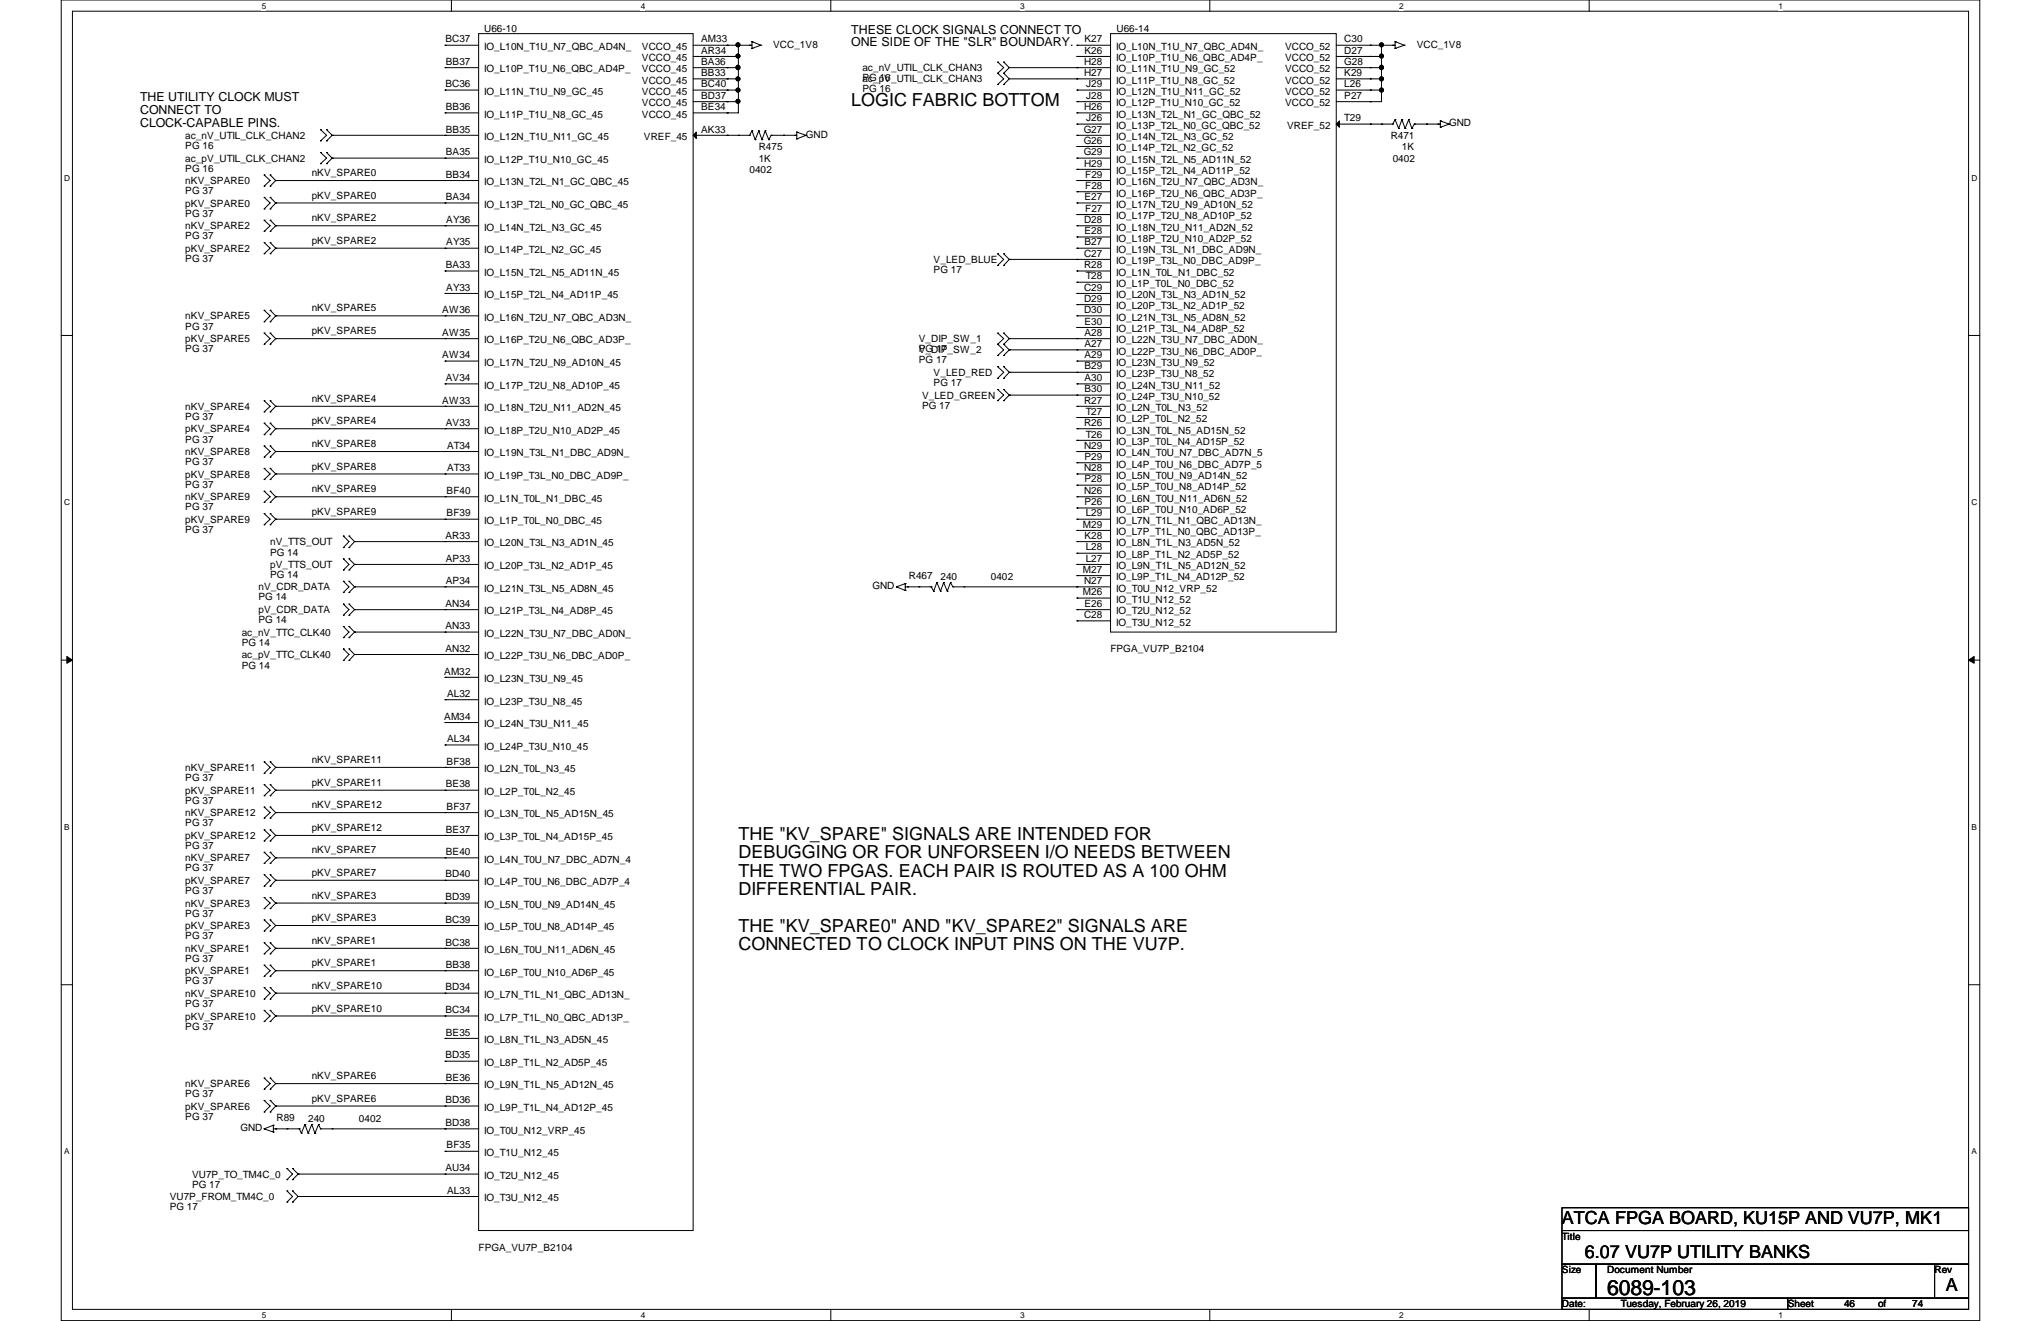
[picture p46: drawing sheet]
<svg xmlns="http://www.w3.org/2000/svg" width="432mm" height="279mm" viewBox="0 0 432 279" stroke-linecap="round" stroke-linejoin="round" font-family="sans-serif">
<defs><g id="words">
<text font-size="4.5" x="340" y="273.8">6089-103</text>
<g font-size="3.8">
<text x="180.1" y="22.4">LOGIC FABRIC BOTTOM</text>
<text x="156.2" y="177.6">THE &quot;KV_SPARE&quot; SIGNALS ARE INTENDED FOR</text>
<text x="156.2" y="181.5">DEBUGGING OR FOR UNFORSEEN I/O NEEDS BETWEEN</text>
<text x="156.2" y="185.4">THE TWO FPGAS. EACH PAIR IS ROUTED AS A 100 OHM</text>
<text x="156.2" y="189.3">DIFFERENTIAL PAIR.</text>
<text x="156.2" y="197.1">THE &quot;KV_SPARE0&quot; AND &quot;KV_SPARE2&quot; SIGNALS ARE</text>
<text x="156.2" y="201">CONNECTED TO CLOCK INPUT PINS ON THE VU7P.</text>
<text x="330.5" y="258.8">ATCA FPGA BOARD, KU15P AND VU7P, MK1</text>
<text x="335.3" y="266">6.07 VU7P UTILITY BANKS</text>
<text x="411.6" y="273.1">A</text>
</g>
<g font-size="2.6">
<text x="180.1" y="7.1">THESE CLOCK SIGNALS CONNECT TO</text>
<text x="180.1" y="9.8">ONE SIDE OF THE &quot;SLR&quot; BOUNDARY.</text>
<text x="29.6" y="21.4">THE UTILITY CLOCK MUST</text>
<text x="29.6" y="24.1">CONNECT TO</text>
<text x="29.6" y="26.8">CLOCK-CAPABLE PINS.</text>
</g>
<g font-size="2.1">
<text x="94.2" y="9">BC37</text>
<text x="102.4" y="6.7">U66-10</text>
<text x="102.4" y="10.6">IO_L10N_T1U_N7_QBC_AD4N_</text>
<text x="135.8" y="10.6">VCCO_45</text>
<text x="148.3" y="9">AM33</text>
<text x="148.3" y="11.3">AR34</text>
<text x="163.6" y="10.1">VCC_1V8</text>
<text x="229.4" y="9">K27</text>
<text x="229.4" y="11.3">K26</text>
<text x="236.1" y="10.6">IO_L10N_T1U_N7_QBC_AD4N_</text>
<text x="236.2" y="6.7">U66-14</text>
<text x="271.9" y="10.6">VCCO_52</text>
<text x="284.4" y="9">C30</text>
<text x="284.4" y="11.3">D27</text>
<text x="299.7" y="10.1">VCC_1V8</text>
<text x="94.3" y="13.7">BB37</text>
<text x="102.4" y="15.3">IO_L10P_T1U_N6_QBC_AD4P_</text>
<text x="135.8" y="13">VCCO_45</text>
<text x="135.8" y="15.3">VCCO_45</text>
<text x="135.8" y="17.7">VCCO_45</text>
<text x="148.3" y="13.7">BA36</text>
<text x="148.3" y="16.1">BB33</text>
<text x="182.5" y="15.1">ac_nV_UTIL_CLK_CHAN3</text>
<text x="182.5" y="17.2">PG 16</text>
<text x="182.5" y="17.4">ac_pV_UTIL_CLK_CHAN3</text>
<text x="229.4" y="13.7">H28</text>
<text x="229.4" y="16.1">H27</text>
<text x="236.1" y="13">IO_L10P_T1U_N6_QBC_AD4P_</text>
<text x="236.1" y="15.3">IO_L11N_T1U_N9_GC_52</text>
<text x="236.1" y="17.7">IO_L11P_T1U_N8_GC_52</text>
<text x="271.9" y="13">VCCO_52</text>
<text x="271.9" y="15.3">VCCO_52</text>
<text x="271.9" y="17.7">VCCO_52</text>
<text x="284.4" y="13.7">G28</text>
<text x="284.4" y="16.1">K29</text>
<text x="94.2" y="18.5">BC36</text>
<text x="94.3" y="23.3">BB36</text>
<text x="102.4" y="20.1">IO_L11N_T1U_N9_GC_45</text>
<text x="135.8" y="20.1">VCCO_45</text>
<text x="135.8" y="22.5">VCCO_45</text>
<text x="148.3" y="18.5">BC40</text>
<text x="148.3" y="20.9">BD37</text>
<text x="148.3" y="23.3">BE34</text>
<text x="182.5" y="19.6">PG 16</text>
<text x="229.4" y="23.3">H26</text>
<text x="229.8" y="18.5">J29</text>
<text x="229.8" y="20.9">J28</text>
<text x="236.1" y="20.1">IO_L12N_T1U_N11_GC_52</text>
<text x="236.1" y="22.5">IO_L12P_T1U_N10_GC_52</text>
<text x="271.9" y="20.1">VCCO_52</text>
<text x="271.9" y="22.5">VCCO_52</text>
<text x="284.4" y="18.5">L26</text>
<text x="284.4" y="20.9">P27</text>
<text x="39.2" y="29.4">ac_nV_UTIL_CLK_CHAN2</text>
<text x="94.3" y="28">BB35</text>
<text x="102.4" y="24.9">IO_L11P_T1U_N8_GC_45</text>
<text x="102.4" y="29.6">IO_L12N_T1U_N11_GC_45</text>
<text x="135.8" y="24.9">VCCO_45</text>
<text x="136.2" y="29.6">VREF_45</text>
<text x="148.3" y="28">AK33</text>
<text x="170.5" y="29.1">GND</text>
<text x="229.3" y="28">G27</text>
<text x="229.8" y="25.7">J26</text>
<text x="236.1" y="24.9">IO_L13N_T2L_N1_GC_QBC_52</text>
<text x="236.1" y="27.3">IO_L13P_T2L_N0_GC_QBC_52</text>
<text x="236.1" y="29.6">IO_L14N_T2L_N3_GC_52</text>
<text x="272.3" y="27.3">VREF_52</text>
<text x="284.4" y="25.7">T29</text>
<text x="294.2" y="29.4">R471</text>
<text x="306.6" y="26.8">GND</text>
<text x="39.2" y="31.5">PG 16</text>
<text x="39.2" y="34.2">ac_pV_UTIL_CLK_CHAN2</text>
<text x="94.3" y="32.9">BA35</text>
<text x="102.4" y="34.5">IO_L12P_T1U_N10_GC_45</text>
<text x="160.5" y="31.8">R475</text>
<text x="160.5" y="34.2">1K</text>
<text x="229.3" y="30.4">G26</text>
<text x="229.3" y="32.9">G29</text>
<text x="229.4" y="35.2">H29</text>
<text x="236.1" y="32">IO_L14P_T2L_N2_GC_52</text>
<text x="236.1" y="34.5">IO_L15N_T2L_N5_AD11N_52</text>
<text x="294.6" y="34.2">0402</text>
<text x="296.6" y="31.8">1K</text>
<text x="39.2" y="36.3">PG 16</text>
<text x="39.2" y="38.9">nKV_SPARE0</text>
<text x="39.2" y="41.1">PG 37</text>
<text x="66" y="37.3">nKV_SPARE0</text>
<text x="66" y="42">pKV_SPARE0</text>
<text x="94.3" y="37.6">BB34</text>
<text x="102.4" y="39.2">IO_L13N_T2L_N1_GC_QBC_45</text>
<text x="158.6" y="36.6">0402</text>
<text x="229.6" y="37.6">F29</text>
<text x="229.6" y="40">F28</text>
<text x="236.1" y="36.8">IO_L15P_T2L_N4_AD11P_52</text>
<text x="236.1" y="39.2">IO_L16N_T2U_N7_QBC_AD3N_</text>
<text x="236.1" y="41.6">IO_L16P_T2U_N6_QBC_AD3P_</text>
<text x="39.2" y="43.7">pKV_SPARE0</text>
<text x="39.2" y="45.9">PG 37</text>
<text x="66" y="46.8">nKV_SPARE2</text>
<text x="94.3" y="42.3">BA34</text>
<text x="94.4" y="47.2">AY36</text>
<text x="102.4" y="43.9">IO_L13P_T2L_N0_GC_QBC_45</text>
<text x="229.4" y="47.2">D28</text>
<text x="229.4" y="42.3">E27</text>
<text x="229.6" y="44.8">F27</text>
<text x="236.1" y="43.9">IO_L17N_T2U_N9_AD10N_52</text>
<text x="236.1" y="46.4">IO_L17P_T2U_N8_AD10P_52</text>
<text x="39.2" y="48.5">nKV_SPARE2</text>
<text x="39.2" y="50.6">PG 37</text>
<text x="39.2" y="53.3">pKV_SPARE2</text>
<text x="66" y="51.6">pKV_SPARE2</text>
<text x="94.4" y="51.9">AY35</text>
<text x="102.4" y="48.8">IO_L14N_T2L_N3_GC_45</text>
<text x="102.4" y="53.5">IO_L14P_T2L_N2_GC_45</text>
<text x="229.4" y="49.5">E28</text>
<text x="229.4" y="51.9">B27</text>
<text x="236.1" y="48.8">IO_L18N_T2U_N11_AD2N_52</text>
<text x="236.1" y="51.1">IO_L18P_T2U_N10_AD2P_52</text>
<text x="236.1" y="53.5">IO_L19N_T3L_N1_DBC_AD9N_</text>
<text x="39.2" y="55.4">PG 37</text>
<text x="94.3" y="56.7">BA33</text>
<text x="102.4" y="58.3">IO_L15N_T2L_N5_AD11N_45</text>
<text x="197.5" y="55.6">V_LED_BLUE</text>
<text x="197.5" y="57.8">PG 17</text>
<text x="229.4" y="54.3">C27</text>
<text x="229.4" y="56.7">R28</text>
<text x="229.7" y="59.1">T28</text>
<text x="236.1" y="55.9">IO_L19P_T3L_N0_DBC_AD9P_</text>
<text x="236.1" y="58.3">IO_L1N_T0L_N1_DBC_52</text>
<text x="66" y="65.9">nKV_SPARE5</text>
<text x="94.4" y="61.5">AY33</text>
<text x="102.4" y="63.1">IO_L15P_T2L_N4_AD11P_45</text>
<text x="229.4" y="61.5">C29</text>
<text x="229.4" y="63.8">D29</text>
<text x="236.1" y="60.7">IO_L1P_T0L_N0_DBC_52</text>
<text x="236.1" y="63.1">IO_L20N_T3L_N3_AD1N_52</text>
<text x="236.1" y="65.4">IO_L20P_T3L_N2_AD1P_52</text>
<text x="39.2" y="67.6">nKV_SPARE5</text>
<text x="39.2" y="69.8">PG 37</text>
<text x="66" y="70.7">pKV_SPARE5</text>
<text x="93.6" y="66.2">AW36</text>
<text x="93.6" y="71">AW35</text>
<text x="102.4" y="67.8">IO_L16N_T2U_N7_QBC_AD3N_</text>
<text x="229.4" y="66.2">D30</text>
<text x="229.4" y="68.7">E30</text>
<text x="229.4" y="71">A28</text>
<text x="236.1" y="67.8">IO_L21N_T3L_N5_AD8N_52</text>
<text x="236.1" y="70.3">IO_L21P_T3L_N4_AD8P_52</text>
<text x="39.2" y="72.4">pKV_SPARE5</text>
<text x="39.2" y="74.5">PG 37</text>
<text x="93.6" y="75.8">AW34</text>
<text x="102.4" y="72.6">IO_L16P_T2U_N6_QBC_AD3P_</text>
<text x="102.4" y="77.4">IO_L17N_T2U_N9_AD10N_45</text>
<text x="194.4" y="74.8">V_DIP_SW_2</text>
<text x="194.4" y="76.9">PG 17</text>
<text x="194.4" y="72.4">V_DIP_SW_1</text>
<text x="194.4" y="74.5">PG 17</text>
<text x="229.4" y="73.4">A27</text>
<text x="229.4" y="75.8">A29</text>
<text x="236.1" y="72.6">IO_L22N_T3U_N7_DBC_AD0N_</text>
<text x="236.1" y="75">IO_L22P_T3U_N6_DBC_AD0P_</text>
<text x="236.1" y="77.4">IO_L23N_T3U_N9_52</text>
<text x="94.3" y="80.6">AV34</text>
<text x="102.4" y="82.2">IO_L17P_T2U_N8_AD10P_45</text>
<text x="197.5" y="79.5">V_LED_RED</text>
<text x="197.5" y="81.7">PG 17</text>
<text x="229.4" y="78.1">B29</text>
<text x="229.4" y="80.6">A30</text>
<text x="229.4" y="83">B30</text>
<text x="236.1" y="79.8">IO_L23P_T3U_N8_52</text>
<text x="236.1" y="82.2">IO_L24N_T3U_N11_52</text>
<text x="39.2" y="86.7">nKV_SPARE4</text>
<text x="39.2" y="88.8">PG 37</text>
<text x="66" y="85">nKV_SPARE4</text>
<text x="66" y="89.7">pKV_SPARE4</text>
<text x="93.6" y="85.3">AW33</text>
<text x="102.4" y="87">IO_L18N_T2U_N11_AD2N_45</text>
<text x="195.1" y="84.3">V_LED_GREEN</text>
<text x="195.1" y="86.4">PG 17</text>
<text x="229.4" y="85.3">R27</text>
<text x="229.7" y="87.7">T27</text>
<text x="236.1" y="84.6">IO_L24P_T3U_N10_52</text>
<text x="236.1" y="87">IO_L2N_T0L_N3_52</text>
<text x="236.1" y="89.3">IO_L2P_T0L_N2_52</text>
<text x="39.2" y="91.4">pKV_SPARE4</text>
<text x="39.2" y="93.6">PG 37</text>
<text x="66" y="94.6">nKV_SPARE8</text>
<text x="94.3" y="90.1">AV33</text>
<text x="94.6" y="94.9">AT34</text>
<text x="102.4" y="91.7">IO_L18P_T2U_N10_AD2P_45</text>
<text x="229.4" y="90.1">R26</text>
<text x="229.4" y="94.9">N29</text>
<text x="229.7" y="92.5">T26</text>
<text x="236.1" y="91.7">IO_L3N_T0L_N5_AD15N_52</text>
<text x="236.1" y="94.1">IO_L3P_T0L_N4_AD15P_52</text>
<text x="39.2" y="96.3">nKV_SPARE8</text>
<text x="39.2" y="98.4">PG 37</text>
<text x="39.2" y="101">pKV_SPARE8</text>
<text x="66" y="99.3">pKV_SPARE8</text>
<text x="94.6" y="99.7">AT33</text>
<text x="102.4" y="96.5">IO_L19N_T3L_N1_DBC_AD9N_</text>
<text x="102.4" y="101.3">IO_L19P_T3L_N0_DBC_AD9P_</text>
<text x="229.4" y="99.7">N28</text>
<text x="229.4" y="97.3">P29</text>
<text x="236.1" y="96.5">IO_L4N_T0U_N7_DBC_AD7N_5</text>
<text x="236.1" y="98.9">IO_L4P_T0U_N6_DBC_AD7P_5</text>
<text x="236.1" y="101.3">IO_L5N_T0U_N9_AD14N_52</text>
<text x="39.2" y="103.1">PG 37</text>
<text x="39.2" y="105.8">nKV_SPARE9</text>
<text x="39.2" y="107.9">PG 37</text>
<text x="66" y="104.1">nKV_SPARE9</text>
<text x="94.5" y="104.5">BF40</text>
<text x="102.4" y="106.1">IO_L1N_T0L_N1_DBC_45</text>
<text x="229.4" y="104.5">N26</text>
<text x="229.4" y="102">P28</text>
<text x="229.4" y="106.8">P26</text>
<text x="236.1" y="103.6">IO_L5P_T0U_N8_AD14P_52</text>
<text x="236.1" y="106.1">IO_L6N_T0U_N11_AD6N_52</text>
<text x="39.2" y="110.6">pKV_SPARE9</text>
<text x="39.2" y="112.7">PG 37</text>
<text x="66" y="108.9">pKV_SPARE9</text>
<text x="94.2" y="114">AR33</text>
<text x="94.5" y="109.2">BF39</text>
<text x="102.4" y="110.8">IO_L1P_T0L_N0_DBC_45</text>
<text x="229.1" y="111.6">M29</text>
<text x="229.4" y="114">K28</text>
<text x="229.7" y="109.2">L29</text>
<text x="236.1" y="108.5">IO_L6P_T0U_N10_AD6P_52</text>
<text x="236.1" y="110.8">IO_L7N_T1L_N1_QBC_AD13N_</text>
<text x="236.1" y="113.2">IO_L7P_T1L_N0_QBC_AD13P_</text>
<text x="57.1" y="115.3">nV_TTS_OUT</text>
<text x="57.1" y="117.5">PG 14</text>
<text x="94.3" y="118.8">AP33</text>
<text x="102.4" y="115.6">IO_L20N_T3L_N3_AD1N_45</text>
<text x="229.7" y="116.4">L28</text>
<text x="229.7" y="118.8">L27</text>
<text x="236.1" y="115.6">IO_L8N_T1L_N3_AD5N_52</text>
<text x="236.1" y="118">IO_L8P_T1L_N2_AD5P_52</text>
<text x="54.7" y="124.9">nV_CDR_DATA</text>
<text x="57.1" y="120.1">pV_TTS_OUT</text>
<text x="57.1" y="122.3">PG 14</text>
<text x="94.3" y="123.5">AP34</text>
<text x="102.4" y="120.4">IO_L20P_T3L_N2_AD1P_45</text>
<text x="102.4" y="125.1">IO_L21N_T3L_N5_AD8N_45</text>
<text x="184.6" y="124.6">GND</text>
<text x="192.3" y="122.5">R467</text>
<text x="199" y="122.8">240</text>
<text x="209.6" y="122.8">0402</text>
<text x="229.1" y="121.2">M27</text>
<text x="229.1" y="125.9">M26</text>
<text x="229.4" y="123.5">N27</text>
<text x="236.1" y="120.4">IO_L9N_T1L_N5_AD12N_52</text>
<text x="236.1" y="122.8">IO_L9P_T1L_N4_AD12P_52</text>
<text x="236.1" y="125.1">IO_T0U_N12_VRP_52</text>
<text x="54.7" y="127">PG 14</text>
<text x="54.7" y="129.7">pV_CDR_DATA</text>
<text x="54.7" y="131.8">PG 14</text>
<text x="94.2" y="128.4">AN34</text>
<text x="102.4" y="130">IO_L21P_T3L_N4_AD8P_45</text>
<text x="229.4" y="130.7">C28</text>
<text x="229.4" y="128.4">E26</text>
<text x="236.1" y="127.5">IO_T1U_N12_52</text>
<text x="236.1" y="130">IO_T2U_N12_52</text>
<text x="51.1" y="134.5">ac_nV_TTC_CLK40</text>
<text x="51.1" y="136.6">PG 14</text>
<text x="94.2" y="133.1">AN33</text>
<text x="94.2" y="137.8">AN32</text>
<text x="102.4" y="134.7">IO_L22N_T3U_N7_DBC_AD0N_</text>
<text x="236.1" y="132.3">IO_T3U_N12_52</text>
<text x="51.1" y="139.2">ac_pV_TTC_CLK40</text>
<text x="51.1" y="141.4">PG 14</text>
<text x="94" y="142.7">AM32</text>
<text x="102.4" y="139.4">IO_L22P_T3U_N6_DBC_AD0P_</text>
<text x="234.9" y="138">FPGA_VU7P_B2104</text>
<text x="94.6" y="147.4">AL32</text>
<text x="102.4" y="144.3">IO_L23N_T3U_N9_45</text>
<text x="102.4" y="149">IO_L23P_T3U_N8_45</text>
<text x="94" y="152.2">AM34</text>
<text x="102.4" y="153.8">IO_L24N_T3U_N11_45</text>
<text x="66" y="161.4">nKV_SPARE11</text>
<text x="94.5" y="161.7">BF38</text>
<text x="94.6" y="157">AL34</text>
<text x="102.4" y="158.6">IO_L24P_T3U_N10_45</text>
<text x="39.2" y="163.1">nKV_SPARE11</text>
<text x="39.2" y="165.3">PG 37</text>
<text x="39.2" y="167.9">pKV_SPARE11</text>
<text x="66" y="166.2">pKV_SPARE11</text>
<text x="94.3" y="166.5">BE38</text>
<text x="102.4" y="163.3">IO_L2N_T0L_N3_45</text>
<text x="39.2" y="170">PG 37</text>
<text x="39.2" y="172.6">nKV_SPARE12</text>
<text x="66" y="170.9">nKV_SPARE12</text>
<text x="94.5" y="171.3">BF37</text>
<text x="102.4" y="168.1">IO_L2P_T0L_N2_45</text>
<text x="102.4" y="172.9">IO_L3N_T0L_N5_AD15N_45</text>
<text x="39.2" y="174.8">PG 37</text>
<text x="39.2" y="177.5">pKV_SPARE12</text>
<text x="39.2" y="179.6">PG 37</text>
<text x="66" y="175.8">pKV_SPARE12</text>
<text x="94.3" y="176.1">BE37</text>
<text x="102.4" y="177.7">IO_L3P_T0L_N4_AD15P_45</text>
<text x="39.2" y="182.2">nKV_SPARE7</text>
<text x="39.2" y="184.3">PG 37</text>
<text x="66" y="180.5">nKV_SPARE7</text>
<text x="66" y="185.3">pKV_SPARE7</text>
<text x="94.2" y="185.6">BD40</text>
<text x="94.3" y="180.8">BE40</text>
<text x="102.4" y="182.5">IO_L4N_T0U_N7_DBC_AD7N_4</text>
<text x="39.2" y="186.9">pKV_SPARE7</text>
<text x="39.2" y="189.1">PG 37</text>
<text x="39.2" y="191.8">nKV_SPARE3</text>
<text x="66" y="190.1">nKV_SPARE3</text>
<text x="94.2" y="190.4">BD39</text>
<text x="102.4" y="187.2">IO_L4P_T0U_N6_DBC_AD7P_4</text>
<text x="39.2" y="193.9">PG 37</text>
<text x="39.2" y="196.5">pKV_SPARE3</text>
<text x="66" y="194.8">pKV_SPARE3</text>
<text x="94.2" y="195.2">BC39</text>
<text x="102.4" y="192">IO_L5N_T0U_N9_AD14N_45</text>
<text x="102.4" y="196.8">IO_L5P_T0U_N8_AD14P_45</text>
<text x="39.2" y="198.6">PG 37</text>
<text x="39.2" y="201.3">nKV_SPARE1</text>
<text x="39.2" y="203.5">PG 37</text>
<text x="66" y="199.6">nKV_SPARE1</text>
<text x="94.2" y="200">BC38</text>
<text x="102.4" y="201.6">IO_L6N_T0U_N11_AD6N_45</text>
<text x="39.2" y="206.1">pKV_SPARE1</text>
<text x="39.2" y="208.2">PG 37</text>
<text x="66" y="204.4">pKV_SPARE1</text>
<text x="66" y="209.1">nKV_SPARE10</text>
<text x="94.2" y="209.5">BD34</text>
<text x="94.3" y="204.7">BB38</text>
<text x="102.4" y="206.3">IO_L6P_T0U_N10_AD6P_45</text>
<text x="39.2" y="210.8">nKV_SPARE10</text>
<text x="39.2" y="213">PG 37</text>
<text x="39.2" y="215.6">pKV_SPARE10</text>
<text x="66" y="214">pKV_SPARE10</text>
<text x="94.2" y="214.3">BC34</text>
<text x="102.4" y="211.1">IO_L7N_T1L_N1_QBC_AD13N_</text>
<text x="102.4" y="215.9">IO_L7P_T1L_N0_QBC_AD13P_</text>
<text x="39.2" y="217.8">PG 37</text>
<text x="94.3" y="219">BE35</text>
<text x="102.4" y="220.6">IO_L8N_T1L_N3_AD5N_45</text>
<text x="94.2" y="223.9">BD35</text>
<text x="102.4" y="225.5">IO_L8P_T1L_N2_AD5P_45</text>
<text x="39.2" y="230">nKV_SPARE6</text>
<text x="39.2" y="232.1">PG 37</text>
<text x="66" y="228.3">nKV_SPARE6</text>
<text x="66" y="233">pKV_SPARE6</text>
<text x="94.2" y="233.3">BD36</text>
<text x="94.3" y="228.6">BE36</text>
<text x="102.4" y="230.2">IO_L9N_T1L_N5_AD12N_45</text>
<text x="39.2" y="234.7">pKV_SPARE6</text>
<text x="39.2" y="236.9">PG 37</text>
<text x="50.9" y="239.3">GND</text>
<text x="58.5" y="237.2">R89</text>
<text x="65.2" y="237.3">240</text>
<text x="75.9" y="237.3">0402</text>
<text x="94.2" y="238.2">BD38</text>
<text x="102.4" y="234.9">IO_L9P_T1L_N4_AD12P_45</text>
<text x="102.4" y="239.8">IO_T0U_N12_VRP_45</text>
<text x="94.5" y="242.9">BF35</text>
<text x="102.4" y="244.5">IO_T1U_N12_45</text>
<text x="40.6" y="249.1">VU7P_TO_TM4C_0</text>
<text x="40.6" y="251.2">PG 17</text>
<text x="94.2" y="247.7">AU34</text>
<text x="102.4" y="249.3">IO_T2U_N12_45</text>
<text x="35.9" y="253.8">VU7P_FROM_TM4C_0</text>
<text x="35.9" y="255.9">PG 17</text>
<text x="94.6" y="252.5">AL33</text>
<text x="102.4" y="254.1">IO_T3U_N12_45</text>
<text x="330.5" y="262.2">Title</text>
<text x="101.3" y="264.6">FPGA_VU7P_B2104</text>
<text x="330.5" y="269.3">Size</text>
<text x="340" y="269.3">Document Number</text>
<text x="409.3" y="269.3">Rev</text>
<text x="330.5" y="276.5">Date:</text>
<text x="342.9" y="276.5">Tuesday, February 26, 2019</text>
<text x="378.2" y="276.5">Sheet</text>
<text x="390.1" y="276.5">46</text>
<text x="397.3" y="276.5">of</text>
<text x="404.5" y="276.5">74</text>
</g>
<g font-size="1.7">
<text x="55.4" y="1.9">5</text>
<text x="135.6" y="1.9">4</text>
<text x="215.8" y="1.9">3</text>
<text x="296" y="1.9">2</text>
<text x="376.3" y="1.9">1</text>
<text x="13.5" y="38.3">D</text>
<text x="417.1" y="38.3">D</text>
<text x="13.5" y="106.8">C</text>
<text x="417.1" y="106.8">C</text>
<text x="13.5" y="175.5">B</text>
<text x="417.1" y="175.5">B</text>
<text x="13.5" y="244.2">A</text>
<text x="417.1" y="244.2">A</text>
<text x="55.4" y="278.8">5</text>
<text x="135.6" y="278.8">4</text>
<text x="215.8" y="278.8">3</text>
<text x="296" y="278.8">2</text>
<text x="376.3" y="278.8">1</text>
</g>
</g></defs>
<path d="M13 0h405.8v279.3h-405.8zM15.3 2.4h401.2v274.5h-401.2z" fill="none" stroke="#000" stroke-width=".21"/>
<g fill="#fff">
<path d="M55.4 .3h.9v1.9h-.9z"/>
<path d="M55.4 277.2h.9v1.9h-.9z"/>
</g>
<path d="M95.5 0v2.4M95.5 276.9v2.4" fill="none" stroke="#000" stroke-width=".21"/>
<g fill="#fff">
<path d="M135.6 .3h.9v1.9h-.9z"/>
<path d="M135.6 277.2h.9v1.9h-.9z"/>
</g>
<path d="M175.8 0v2.4M175.8 276.9v2.4" fill="none" stroke="#000" stroke-width=".21"/>
<g fill="#fff">
<path d="M215.8 .3h.9v1.9h-.9z"/>
<path d="M215.8 277.2h.9v1.9h-.9z"/>
</g>
<path d="M255.9 0v2.4M255.9 276.9v2.4" fill="none" stroke="#000" stroke-width=".21"/>
<g fill="#fff">
<path d="M296 .3h.9v1.9h-.9z"/>
<path d="M296 277.2h.9v1.9h-.9z"/>
</g>
<path d="M336.2 0v2.4M336.2 276.9v2.4" fill="none" stroke="#000" stroke-width=".21"/>
<g fill="#fff">
<path d="M376.3 .3h.9v1.9h-.9z"/>
<path d="M376.3 277.2h.9v1.9h-.9z"/>
<path d="M13.5 36.7h1.2v1.9h-1.2z"/>
<path d="M417.1 36.7h1.2v1.9h-1.2z"/>
<path d="M13.5 105.2h1.2v2h-1.2z"/>
<path d="M417.1 105.2h1.2v2h-1.2z"/>
</g>
<path d="M13 71h2.3M416.5 71h2.3" fill="none" stroke="#000" stroke-width=".21"/>
<g fill="#fff">
<path d="M13.5 173.9h1.1v2h-1.1z"/>
<path d="M417.1 173.9h1.1v2h-1.1z"/>
</g>
<path d="M13 139.6h2.3M416.5 139.6h2.3" fill="none" stroke="#000" stroke-width=".21"/>
<path d="M14.1 138.9v1.4l1.2-.7zM416.5 139.6l1.2 .7v-1.4z" fill="#000" stroke="#000" stroke-width=".21"/>
<g fill="#fff">
<path d="M13.5 242.6h1.1v1.9h-1.1z"/>
<path d="M417.1 242.6h1.1v1.9h-1.1z"/>
</g>
<g fill="none" stroke="#000" stroke-width=".21">
<path d="M94.1 9.6h.1M94.1 14.3h.1M94.1 19.1h.1M94.1 9.6h7.2M94.1 14.3h7.2M94.1 19.1h7.2M101.3 7.1h45.3v253.2h-45.3zM146.6 11.9h9.6M146.6 14.3h9.6M146.6 16.7h9.6M146.6 19.1h9.6M153.8 9.6h.1"/>
<path d="M153.8 11.9h.1M153.8 14.3h.1M153.8 16.7h.1M153.8 19.1h.1M156.2 11.9h.1M156.2 14.3h.1M156.2 16.7h.1M156.2 19.1h.1M156.2 9.6v14.3h-9.6M156.2 9.6h.1M158.6 9.6h.1M159.1 8.8h.1"/>
<path d="M159.1 10.2h.1M159.1 9.6h-12.5M159.1 8.8v1.4M159.1 8.8l1.9 .8M161 9.6h.1M161 9.6l-1.9 .6M211.1 15.5h.1M211.1 13.1h.1M211.1 17.9h.1M211.1 13.1l1.2 1.2-1.2 1.2M211.1 15.5l1.2 1.2-1.2 1.2M212.3 13.1h.1"/>
<path d="M212.3 15.5h.1M212.3 17.9h.1M212.3 13.1l1.2 1.2M212.3 15.5l1.2 1.2M213.5 16.7h21.4M213.5 14.3l-1.2 1.2M213.5 16.7l-1.2 1.2M227.8 9.6h.1M227.8 11.9h.1M227.8 14.3h.1M227.8 16.7h.1M227.8 19.1h.1"/>
<path d="M227.8 9.6h7.1M227.8 11.9h7.1M227.8 19.1h7.1M234.9 7.1h47.8v126.6h-47.8zM234.9 14.3h-21.4M282.7 11.9h9.6M282.7 14.3h9.6M282.7 16.7h9.6M282.7 19.1h9.6M289.9 9.6h.1M289.9 11.9h.1M289.9 14.3h.1"/>
<path d="M289.9 16.7h.1M289.9 19.1h.1M292.3 9.6h.1M292.3 11.9h.1M292.3 14.3h.1M292.3 16.7h.1M292.3 19.1h.1M292.3 9.6v11.9h-9.6M294.6 9.6h.1M295.1 8.8h.1M295.1 10.2h.1M295.1 8.8v1.4"/>
<path d="M295.1 9.6h-12.4M295.1 8.8l2 .8M297.1 9.6h.1M297.1 9.6l-2 .6M55.9 39.4h.1M55.9 37h.1M55.9 37l1.3 1.2-1.3 1.2M57.2 37h.1M57.2 39.4h.1M57.2 37l1.1 1.2M58.3 38.2h.1M58.3 38.2l-1.1 1.2"/>
<path d="M67.8 29.8h.1M67.8 27.4h.1M67.8 34.6h.1M67.8 32.3h.1M67.8 27.4l1.3 1.2-1.3 1.2M67.8 32.3l1.3 1.1-1.3 1.2M69.1 27.4h.1M69.1 29.8h.1M69.1 32.3h.1M69.1 34.6h.1M69.1 27.4l1.2 1.2M69.1 32.3l1.2 1.1"/>
<path d="M70.3 28.6h.1M70.3 33.4h.1M70.3 28.6l-1.2 1.2M70.3 33.4l-1.2 1.2M94.1 23.9h.1M94.1 28.6h.1M94.1 33.4h.1M94.1 38.2h.1M94.1 23.9h7.2M101.3 28.6h-31M101.3 33.4h-31M101.3 38.2h-43"/>
<path d="M146.6 28.6h12M146.6 21.5h9.6M153.8 21.5h.1M153.8 23.9h.1M153.8 28.6h.1M156.2 21.5h.1M156.2 28.6h.1M158.6 28.6h.1M159.1 27.7h.1M159.1 27.7l.7 1.8M159.1 27.7l-.5 .9M159.8 29.5h.1"/>
<path d="M160.5 27.7h.1M160.5 27.7l.7 1.8M160.5 27.7l-.7 1.8M161.2 29.5h.1M161.9 27.7h.1M161.9 27.7l.7 1.8M161.9 27.7l-.7 1.8M162.6 29.5h.1M163.2 28.6h.1M163.2 28.6h5.4M163.2 28.6l-.6 .9M165.8 28.6h.1"/>
<path d="M168.1 28.6h.1M168.6 27.9h.1M168.6 29.4h.1M168.6 27.9v1.5M168.6 27.9l1.9 .7M170.5 28.6h.1M170.5 28.6l-1.9 .8M227.8 21.5h.1M227.8 23.9h.1M227.8 26.2h.1M227.8 28.6h.1M227.8 31h.1"/>
<path d="M227.8 33.4h.1M227.8 35.8h.1M227.8 38.2h.1M227.8 26.2h7.1M227.8 28.6h7.1M227.8 21.5h7.1M227.8 23.9h7.1M227.8 31h7.1M227.8 33.4h7.1M227.8 35.8h7.1M227.8 38.2h7.1M282.7 26.2h11.9"/>
<path d="M289.9 21.5h.1M289.9 26.2h.1M292.3 26.2h.1M294.6 26.2h.1M295.1 25.3h.1M295.1 25.3l.8 1.9M295.1 25.3l-.5 .9M295.9 27.2h.1M296.6 25.3h.1M296.6 25.3l.7 1.9M296.6 25.3l-.7 1.9M297.3 27.2h.1"/>
<path d="M298 25.3h.1M298 25.3l.7 1.9M298 25.3l-.7 1.9M298.7 27.2h.1M299.2 26.2h.1M299.2 26.2h5.5M299.2 26.2l-.5 1M301.8 26.2h.1M304.2 26.2h.1M304.7 25.6h.1M304.7 26.9h.1M304.7 25.6v1.3"/>
<path d="M304.7 25.6l1.9 .6M306.6 26.2h.1M306.6 26.2l-1.9 .7M55.9 44.2h.1M55.9 41.7h.1M55.9 48.9h.1M55.9 46.6h.1M55.9 53.7h.1M55.9 51.3h.1M55.9 41.7l1.3 1.2-1.3 1.3M55.9 46.6l1.3 1.2-1.3 1.1M55.9 51.3l1.3 1.2-1.3 1.2"/>
<path d="M57.2 41.7h.1M57.2 44.2h.1M57.2 46.6h.1M57.2 48.9h.1M57.2 51.3h.1M57.2 53.7h.1M57.2 41.7l1.1 1.2M57.2 46.6l1.1 1.2M57.2 51.3l1.1 1.2M58.3 42.9l-1.1 1.3M58.3 47.8l-1.1 1.1M58.3 52.5l-1.1 1.2"/>
<path d="M58.3 42.9h.1M58.3 47.8h.1M58.3 52.5h.1M58.3 42.9h43M58.3 47.8h43M58.3 52.5h43M94.1 42.9h.1M94.1 47.8h.1M94.1 52.5h.1M94.1 57.3h.1M94.1 57.3h7.2M211.1 56.1h.1"/>
<path d="M211.1 53.7h.1M211.1 53.7l1.2 1.2-1.2 1.2M212.3 53.7h.1M212.3 56.1h.1M212.3 53.7l1.2 1.2M213.5 54.9h.1M213.5 54.9h21.4M213.5 54.9l-1.2 1.2M227.8 40.6h.1M227.8 42.9h.1M227.8 45.4h.1M227.8 47.8h.1"/>
<path d="M227.8 50.1h.1M227.8 52.5h.1M227.8 54.9h.1M227.8 57.3h.1M227.8 59.7h.1M227.8 40.6h7.1M227.8 42.9h7.1M227.8 45.4h7.1M227.8 47.8h7.1M227.8 50.1h7.1M227.8 52.5h7.1M227.8 57.3h7.1"/>
<path d="M227.8 59.7h7.1M55.9 68.1h.1M55.9 65.6h.1M55.9 72.8h.1M55.9 70.4h.1M55.9 65.6l1.3 1.2-1.3 1.3M55.9 70.4l1.3 1.2-1.3 1.2M57.2 65.6h.1M57.2 68.1h.1M57.2 70.4h.1M57.2 72.8h.1M57.2 65.6l1.1 1.2"/>
<path d="M57.2 70.4l1.1 1.2M58.3 66.8l-1.1 1.3M58.3 71.6l-1.1 1.2M58.3 66.8h.1M58.3 71.6h.1M58.3 66.8h43M58.3 71.6h43M94.1 62.1h.1M94.1 66.8h.1M94.1 71.6h.1M94.1 76.4h.1M94.1 62.1h7.2"/>
<path d="M94.1 76.4h7.2M211.1 75.2h.1M211.1 72.8h.1M211.1 70.4h.1M211.1 77.6h.1M211.1 72.8l1.2 1.2-1.2 1.2M211.1 70.4l1.2 1.2-1.2 1.2M211.1 77.6l1.2 1.1-1.2 1.3M212.3 72.8h.1M212.3 75.2h.1M212.3 70.4h.1M212.3 77.6h.1"/>
<path d="M212.3 72.8l1.2 1.2M212.3 70.4l1.2 1.2M212.3 77.6l1.2 1.1M213.5 74h.1M213.5 71.6h.1M213.5 78.7h.1M213.5 74h21.4M213.5 78.7h21.4M213.5 74l-1.2 1.2M213.5 71.6l-1.2 1.2M213.5 78.7l-1.2 1.3M227.8 62.1h.1"/>
<path d="M227.8 64.4h.1M227.8 66.8h.1M227.8 69.3h.1M227.8 71.6h.1M227.8 74h.1M227.8 76.4h.1M227.8 78.7h.1M227.8 62.1h7.1M227.8 64.4h7.1M227.8 66.8h7.1M227.8 69.3h7.1M227.8 76.4h7.1"/>
<path d="M234.9 71.6h-21.4M55.9 87.1h.1M55.9 84.8h.1M55.9 91.9h.1M55.9 89.5h.1M55.9 96.7h.1M55.9 94.3h.1M55.9 99.1h.1M55.9 84.8l1.3 1.1-1.3 1.2M55.9 89.5l1.3 1.2-1.3 1.2M55.9 94.3l1.3 1.2-1.3 1.2M55.9 99.1l1.3 1.1-1.3 1.2"/>
<path d="M57.2 84.8h.1M57.2 87.1h.1M57.2 89.5h.1M57.2 91.9h.1M57.2 94.3h.1M57.2 96.7h.1M57.2 99.1h.1M57.2 84.8l1.1 1.1M57.2 89.5l1.1 1.2M57.2 94.3l1.1 1.2M57.2 99.1l1.1 1.1M58.3 85.9l-1.1 1.2"/>
<path d="M58.3 90.7l-1.1 1.2M58.3 95.5l-1.1 1.2M58.3 85.9h.1M58.3 90.7h.1M58.3 95.5h.1M58.3 85.9h43M58.3 90.7h43M58.3 95.5h43M94.1 81.2h.1M94.1 85.9h.1M94.1 90.7h.1M94.1 95.5h.1"/>
<path d="M94.1 81.2h7.2M211.1 84.8h.1M211.1 82.4h.1M211.1 80h.1M211.1 82.4l1.2 1.2-1.2 1.2M212.3 82.4h.1M212.3 84.8h.1M212.3 80h.1M212.3 82.4l1.2 1.2M213.5 83.6h.1M213.5 83.6h21.4M213.5 83.6l-1.2 1.2"/>
<path d="M227.8 81.2h.1M227.8 83.6h.1M227.8 85.9h.1M227.8 88.3h.1M227.8 90.7h.1M227.8 93.1h.1M227.8 95.5h.1M227.8 97.9h.1M227.8 81.2h7.1M227.8 85.9h7.1M227.8 88.3h7.1M227.8 90.7h7.1"/>
<path d="M227.8 93.1h7.1M227.8 95.5h7.1M227.8 97.9h7.1M55.9 101.4h.1M55.9 106.3h.1M55.9 103.9h.1M55.9 111h.1M55.9 108.6h.1M55.9 103.9l1.3 1.2-1.3 1.2M55.9 108.6l1.3 1.2-1.3 1.2M57.2 101.4h.1M57.2 103.9h.1"/>
<path d="M57.2 106.3h.1M57.2 108.6h.1M57.2 111h.1M57.2 103.9l1.1 1.2M57.2 108.6l1.1 1.2M58.3 100.2l-1.1 1.2M58.3 105.1l-1.1 1.2M58.3 109.8l-1.1 1.2M58.3 100.2h.1M58.3 105.1h.1M58.3 109.8h.1M58.3 100.2h43"/>
<path d="M58.3 105.1h43M58.3 109.8h43M72.6 115.8h.1M72.6 113.4h.1M72.6 118.2h.1M72.6 113.4l1.2 1.2-1.2 1.2M72.6 118.2l1.2 1.2-1.2 1.2M73.8 113.4h.1M73.8 115.8h.1M73.8 118.2h.1M73.8 113.4l1.2 1.2M73.8 118.2l1.2 1.2"/>
<path d="M75 114.6l-1.2 1.2M75 119.4l-1.2 1.2M75 114.6h.1M75 119.4h.1M75 114.6h26.3M94.1 100.2h.1M94.1 105.1h.1M94.1 109.8h.1M94.1 114.6h.1M94.1 119.4h.1M101.3 119.4h-26.3M227.8 100.2h.1"/>
<path d="M227.8 102.6h.1M227.8 105.1h.1M227.8 107.4h.1M227.8 109.8h.1M227.8 112.2h.1M227.8 114.6h.1M227.8 117h.1M227.8 119.4h.1M227.8 100.2h7.1M227.8 102.6h7.1M227.8 105.1h7.1M227.8 107.4h7.1"/>
<path d="M227.8 109.8h7.1M227.8 112.2h7.1M227.8 114.6h7.1M227.8 117h7.1M227.8 119.4h7.1M72.6 120.6h.1M72.6 125.3h.1M72.6 122.9h.1M72.6 130.1h.1M72.6 127.8h.1M72.6 134.9h.1M72.6 132.5h.1"/>
<path d="M72.6 139.7h.1M72.6 137.2h.1M72.6 122.9l1.2 1.2-1.2 1.2M72.6 127.8l1.2 1.1-1.2 1.2M72.6 132.5l1.2 1.2-1.2 1.2M72.6 137.2l1.2 1.2-1.2 1.3M73.8 120.6h.1M73.8 122.9h.1M73.8 125.3h.1M73.8 127.8h.1M73.8 130.1h.1M73.8 132.5h.1"/>
<path d="M73.8 134.9h.1M73.8 137.2h.1M73.8 139.7h.1M73.8 122.9l1.2 1.2M73.8 127.8l1.2 1.1M73.8 132.5l1.2 1.2M73.8 137.2l1.2 1.2M75 124.1l-1.2 1.2M75 128.9l-1.2 1.2M75 133.7l-1.2 1.2M75 138.4l-1.2 1.3M75 124.1h.1"/>
<path d="M75 128.9h.1M75 133.7h.1M75 138.4h.1M94.1 124.1h.1M94.1 128.9h.1M94.1 133.7h.1M94.1 138.4h.1M101.3 124.1h-26.3M101.3 128.9h-26.3M101.3 133.7h-26.3M101.3 138.4h-26.3M189.7 124.1h.1"/>
<path d="M189.7 124.1l1.8 .8M191.5 123.4h.1M191.5 124.9h.1M191.5 123.4v1.5M191.5 123.4l-1.8 .7M192 124.1h.1M194.4 124.1h.1M197 124.1h.1M197 124.1h-5.5M197 124.1l.5 1M197.5 125.1h.1M198.2 123.2h.1"/>
<path d="M198.2 123.2l-.7 1.9M198.2 123.2l.8 1.9M199 125.1h.1M199.6 123.2h.1M199.6 123.2l-.6 1.9M199.6 123.2l.8 1.9M200.4 125.1h.1M201.1 123.2h.1M201.1 123.2l-.7 1.9M201.1 123.2l.5 .9M201.6 124.1h.1M201.6 124.1h33.3"/>
<path d="M204 124.1h.1M227.8 121.8h.1M227.8 124.1h.1M227.8 126.5h.1M227.8 128.9h.1M227.8 131.3h.1M227.8 121.8h7.1M227.8 126.5h7.1M227.8 128.9h7.1M227.8 131.3h7.1M94.1 143.3h.1M94.1 148h.1"/>
<path d="M94.1 152.8h.1M94.1 157.6h.1M94.1 143.3h7.2M94.1 148h7.2M94.1 152.8h7.2M94.1 157.6h7.2M55.9 163.6h.1M55.9 161.1h.1M55.9 168.3h.1M55.9 165.9h.1M55.9 173.1h.1M55.9 170.7h.1"/>
<path d="M55.9 177.9h.1M55.9 175.5h.1M55.9 161.1l1.3 1.2-1.3 1.3M55.9 165.9l1.3 1.2-1.3 1.2M55.9 170.7l1.3 1.2-1.3 1.2M55.9 175.5l1.3 1.2-1.3 1.2M57.2 161.1h.1M57.2 163.6h.1M57.2 165.9h.1M57.2 168.3h.1M57.2 170.7h.1M57.2 173.1h.1"/>
<path d="M57.2 175.5h.1M57.2 177.9h.1M57.2 161.1l1.1 1.2M57.2 165.9l1.1 1.2M57.2 170.7l1.1 1.2M57.2 175.5l1.1 1.2M58.3 162.3l-1.1 1.3M58.3 167.1l-1.1 1.2M58.3 171.9l-1.1 1.2M58.3 176.7l-1.1 1.2M58.3 162.3h.1M58.3 167.1h.1"/>
<path d="M58.3 171.9h.1M58.3 176.7h.1M58.3 167.1h43M58.3 171.9h43M58.3 176.7h43M94.1 162.3h.1M94.1 167.1h.1M94.1 171.9h.1M94.1 176.7h.1M101.3 162.3h-43M55.9 182.6h.1M55.9 180.3h.1"/>
<path d="M55.9 187.5h.1M55.9 185h.1M55.9 192.2h.1M55.9 189.8h.1M55.9 196.9h.1M55.9 194.6h.1M55.9 199.4h.1M55.9 180.3l1.3 1.1-1.3 1.2M55.9 185l1.3 1.2-1.3 1.3M55.9 189.8l1.3 1.2-1.3 1.2M55.9 194.6l1.3 1.1-1.3 1.2M55.9 199.4l1.3 1.2-1.3 1.2"/>
<path d="M57.2 180.3h.1M57.2 182.6h.1M57.2 185h.1M57.2 187.5h.1M57.2 189.8h.1M57.2 192.2h.1M57.2 194.6h.1M57.2 196.9h.1M57.2 199.4h.1M57.2 180.3l1.1 1.1M57.2 185l1.1 1.2M57.2 189.8l1.1 1.2"/>
<path d="M57.2 194.6l1.1 1.1M57.2 199.4l1.1 1.2M58.3 181.4l-1.1 1.2M58.3 186.2l-1.1 1.3M58.3 191l-1.1 1.2M58.3 195.7l-1.1 1.2M58.3 181.4h.1M58.3 186.2h.1M58.3 191h.1M58.3 195.7h.1M58.3 181.4h43M58.3 186.2h43"/>
<path d="M58.3 191h43M58.3 195.7h43M94.1 181.4h.1M94.1 186.2h.1M94.1 191h.1M94.1 195.7h.1M13 208.3h2.3M55.9 201.8h.1M55.9 206.5h.1M55.9 204.1h.1M55.9 211.3h.1M55.9 208.9h.1"/>
<path d="M55.9 216.1h.1M55.9 213.7h.1M55.9 204.1l1.3 1.2-1.3 1.2M55.9 208.9l1.3 1.2-1.3 1.2M55.9 213.7l1.3 1.2-1.3 1.2M57.2 201.8h.1M57.2 204.1h.1M57.2 206.5h.1M57.2 208.9h.1M57.2 211.3h.1M57.2 213.7h.1M57.2 216.1h.1"/>
<path d="M57.2 204.1l1.1 1.2M57.2 208.9l1.1 1.2M57.2 213.7l1.1 1.2M58.3 200.6l-1.1 1.2M58.3 205.3l-1.1 1.2M58.3 210.1l-1.1 1.2M58.3 214.9l-1.1 1.2M58.3 200.6h.1M58.3 205.3h.1M58.3 210.1h.1M58.3 214.9h.1M58.3 200.6h43"/>
<path d="M58.3 205.3h43M58.3 210.1h43M58.3 214.9h43M94.1 200.6h.1M94.1 205.3h.1M94.1 210.1h.1M94.1 214.9h.1M94.1 219.6h.1M94.1 219.6h7.2M416.5 208.3h2.3M55.9 238.8h.1M55.9 238.8l1.9 .6"/>
<path d="M55.9 230.4h.1M55.9 228h.1M55.9 235.2h.1M55.9 232.7h.1M55.9 228l1.3 1.2-1.3 1.2M55.9 232.7l1.3 1.2-1.3 1.3M57.2 228h.1M57.2 230.4h.1M57.2 232.7h.1M57.2 235.2h.1M57.2 228l1.1 1.2M57.2 232.7l1.1 1.2"/>
<path d="M57.8 238h.1M57.8 239.4h.1M57.8 238v1.4M57.8 238l-1.9 .8M58.3 238.8h.1M58.3 229.2l-1.1 1.2M58.3 233.9l-1.1 1.3M58.3 229.2h.1M58.3 233.9h.1M58.3 229.2h43M58.3 233.9h43M60.7 238.8h.1"/>
<path d="M63.3 238.8h.1M63.3 238.8h-5.5M63.3 238.8l.5 .9M63.8 239.7h.1M64.5 237.8h.1M64.5 237.8l-.7 1.9M64.5 237.8l.7 1.9M65.2 239.7h.1M66 237.8h.1M66 237.8l-.8 1.9M66 237.8l.6 1.9M66.6 239.7h.1"/>
<path d="M67.4 237.8h.1M67.4 237.8l-.8 1.9M67.4 237.8l.4 1M67.8 238.8h.1M67.8 238.8h33.5M70.3 238.8h.1M94.1 224.5h.1M94.1 229.2h.1M94.1 233.9h.1M94.1 238.8h.1M94.1 224.5h7.2M60.7 249.5h.1"/>
<path d="M60.7 247.1h.1M60.7 254.3h.1M60.7 251.9h.1M60.7 247.1l1.2 1.2-1.2 1.2M60.7 251.9l1.2 1.2-1.2 1.2M61.9 247.1h.1M61.9 249.5h.1M61.9 251.9h.1M61.9 254.3h.1M61.9 247.1l1.2 1.2M61.9 251.9l1.2 1.2M63.1 248.3h.1"/>
<path d="M63.1 253.1h.1M63.1 248.3l-1.2 1.2M63.1 253.1l-1.2 1.2M63.1 248.3h38.2M63.1 253.1h38.2M94.1 243.5h.1M94.1 248.3h.1M94.1 253.1h.1M94.1 243.5h7.2M330.5 255.4h86v4.9h-86zM330.5 260.3h86v7.1h-86zM330.5 267.4h7.2v7.2h-7.2z"/>
<path d="M330.5 274.6h47.7v2.3h-47.7zM337.7 267.4h71.6v7.2h-71.6zM378.2 274.6h38.3v2.3h-38.3zM409.3 267.4h7.2v7.2h-7.2z"/>
</g>
<g fill="#000" stroke="#000" stroke-width=".21">
<path d="M146.6 28.6l.7-.7v1.4z" fill-rule="evenodd"/>
<path d="M282.7 26.2l.7-.6v1.3z" fill-rule="evenodd"/>
<circle cx="156.1" cy="14.3" r=".45"/>
<circle cx="156.1" cy="11.9" r=".42"/>
<circle cx="156.1" cy="19" r=".42"/>
<circle cx="156.1" cy="16.7" r=".42"/>
<circle cx="156.1" cy="9.5" r=".42"/>
<circle cx="292.2" cy="14.3" r=".45"/>
<circle cx="292.3" cy="9.5" r=".42"/>
<circle cx="292.3" cy="16.7" r=".42"/>
<circle cx="292.3" cy="19.1" r=".42"/>
<circle cx="292.3" cy="11.9" r=".42"/>
<circle cx="156.1" cy="21.4" r=".42"/>
</g>
<use href="#words"/>
</svg>
